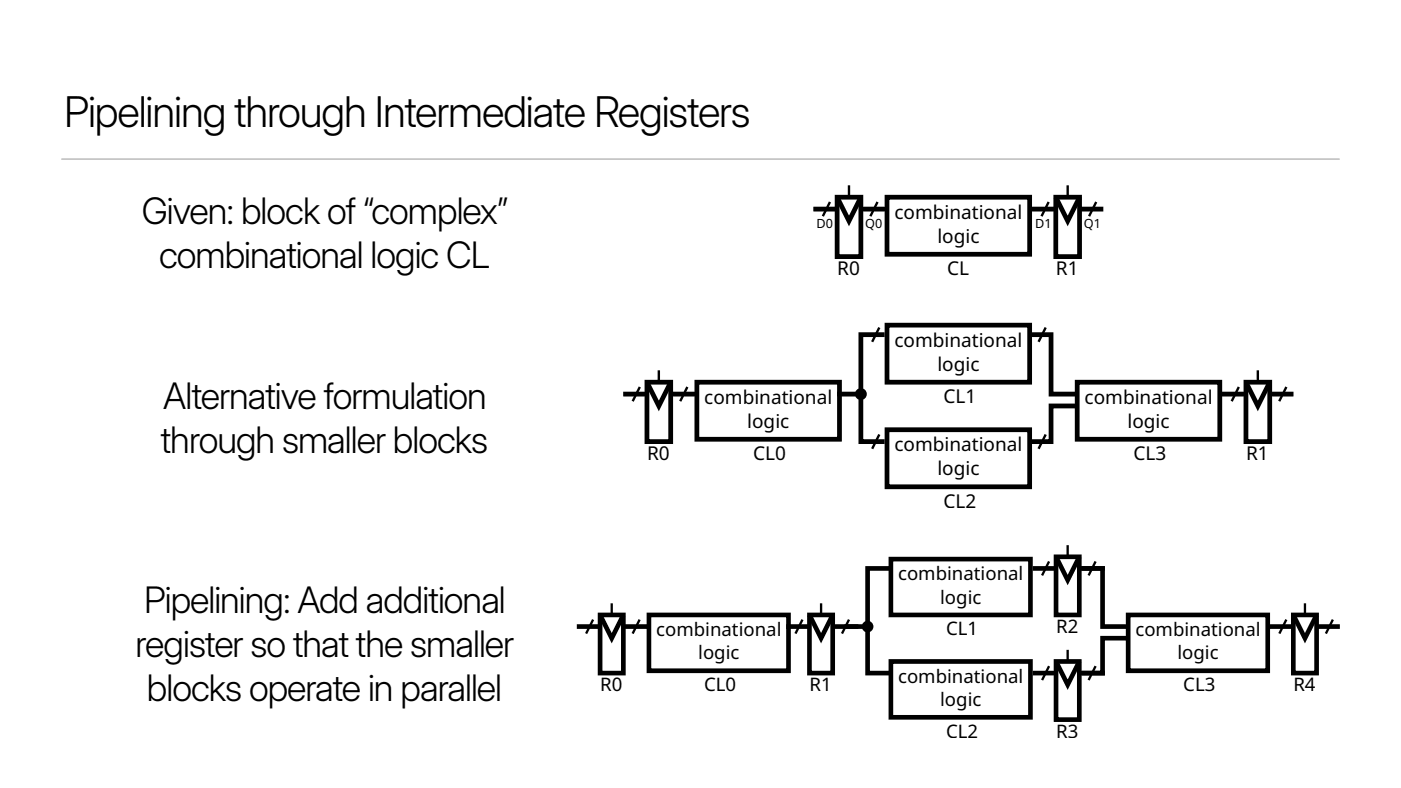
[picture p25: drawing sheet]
<svg xmlns="http://www.w3.org/2000/svg" width="677mm" height="381mm" viewBox="0 0 677 381" stroke-linecap="round" stroke-linejoin="round" font-family="sans-serif">
<defs><g id="words">
<text font-size="20.5" x="31" y="61">Pipelining through Intermediate Registers</text>
<g font-size="17.6">
<text x="69" y="108">Given: block of “complex”</text>
<text x="77" y="130">combinational logic CL</text>
<text x="79" y="198">Alternative formulation</text>
<text x="78" y="219">through smaller blocks</text>
<text x="70" y="297">Pipelining: Add additional</text>
<text x="66" y="318">register so that the smaller</text>
<text x="71" y="339">blocks operate in parallel</text>
</g>
<g font-size="9.2">
<text x="432" y="106">combinational</text>
<text x="453" y="117">logic</text>
<text x="405" y="133">R0</text>
<text x="458" y="133">CL</text>
<text x="510" y="133">R1</text>
<text x="432" y="168">combinational</text>
<text x="453" y="179">logic</text>
<text x="340" y="195">combinational</text>
<text x="456" y="195">CL1</text>
<text x="524" y="195">combinational</text>
<text x="361" y="207">logic</text>
<text x="545" y="207">logic</text>
<text x="432" y="218">combinational</text>
<text x="313" y="222">R0</text>
<text x="364" y="222">CL0</text>
<text x="548" y="222">CL3</text>
<text x="602" y="222">R1</text>
<text x="453" y="230">logic</text>
<text x="456" y="245">CL2</text>
</g>
<g font-size="9">
<text x="434" y="281">combinational</text>
<text x="455" y="292">logic</text>
<text x="317" y="308">combinational</text>
<text x="457" y="307">CL1</text>
<text x="511" y="306">R2</text>
<text x="549" y="308">combinational</text>
<text x="338" y="319">logic</text>
<text x="569" y="319">logic</text>
<text x="290" y="334">R0</text>
<text x="340" y="334">CL0</text>
<text x="391" y="334">R1</text>
<text x="434" y="330">combinational</text>
<text x="572" y="334">CL3</text>
<text x="625" y="334">R4</text>
<text x="455" y="341">logic</text>
<text x="457" y="357">CL2</text>
<text x="511" y="357">R3</text>
</g>
<g font-size="6.1">
<text x="395" y="110">D0</text>
<text x="418" y="110">Q0</text>
<text x="500" y="110">D1</text>
<text x="524" y="110">Q1</text>
</g>
</g></defs>
<path d="M30 77h618" fill="none" stroke="#9a9a9a" stroke-width=".48"/>
<g fill="none" stroke="#000" stroke-width="2.3" stroke-linecap="butt">
<path d="M405 95l5 12 6-12M510 95l6 12 6-12M393 101h12M416 101h13M498 101h12M522 101h11M428 162h-12v29h-11M498 162h10v29h13M301 191h12M313 185l6 11 5-11M324 191h13M416 191v23h12"/>
<path d="M521 196h-13v18h-10M590 191h12M602 185l6 11 6-11M614 191h11"/>
</g>
<path d="M405 95h11v29h-11zM429 95h69v28h-69zM510 95h12v29h-12zM429 157h69v28h-69zM313 185h11v29h-11zM337 185h69v27h-69zM521 185h69v27h-69zM602 185h12v29h-12zM429 208h69v27h-69z" fill="none" stroke="#000" stroke-width="2.3"/>
<g fill="none" stroke="#000" stroke-width="1.1" stroke-linecap="butt">
<path d="M401 98l-3 7M410 90v5M424 98l-3 7M507 98l-3 7M516 90v5M530 98l-3 7M425 158l-3 7M506 158l-4 7M319 179v6M608 179v6M309 187l-3 7M332 187l-3 7"/>
<path d="M599 187l-4 7M622 187l-4 7M425 210l-3 7M506 210l-4 7M507 271l-3 7M516 264v5M530 271l-4 7M287 300l-4 6M296 292v5M309 300l-3 6M388 300l-3 6M397 292v5"/>
<path d="M410 300l-3 6M622 300l-3 6M631 292v5M644 300l-3 6M516 314v6M507 322l-3 7M530 322l-4 7"/>
</g>
<g fill="#000">
<circle cx="416" cy="191" r="2.9"/>
<circle cx="419" cy="303" r="2.8"/>
</g>
<g fill="none" stroke="#000" stroke-width="2.2" stroke-linecap="butt">
<path d="M431 275h-12v28h-11M499 275h12M511 269l5 11 6-11M522 275h12M523 275h10v28h12M290 297l6 12 5-12M391 297l6 12 6-12M625 297l6 12 6-12M279 303h11M301 303h13M380 303h11M403 303h12"/>
<path d="M419 303v22h12M511 320l5 11 6-11M545 309h-12v16h-10M613 303h12M637 303h11M499 325h12M522 325h12"/>
</g>
<path d="M431 270h67v27h-67zM511 269h11v28h-11zM290 297h11v28h-11zM314 297h67v27h-67zM391 297h12v28h-12zM545 297h68v27h-68zM625 297h12v28h-12zM431 320h67v27h-67zM511 320h11v28h-11z" fill="none" stroke="#000" stroke-width="2.2"/>
<use href="#words"/>
</svg>
